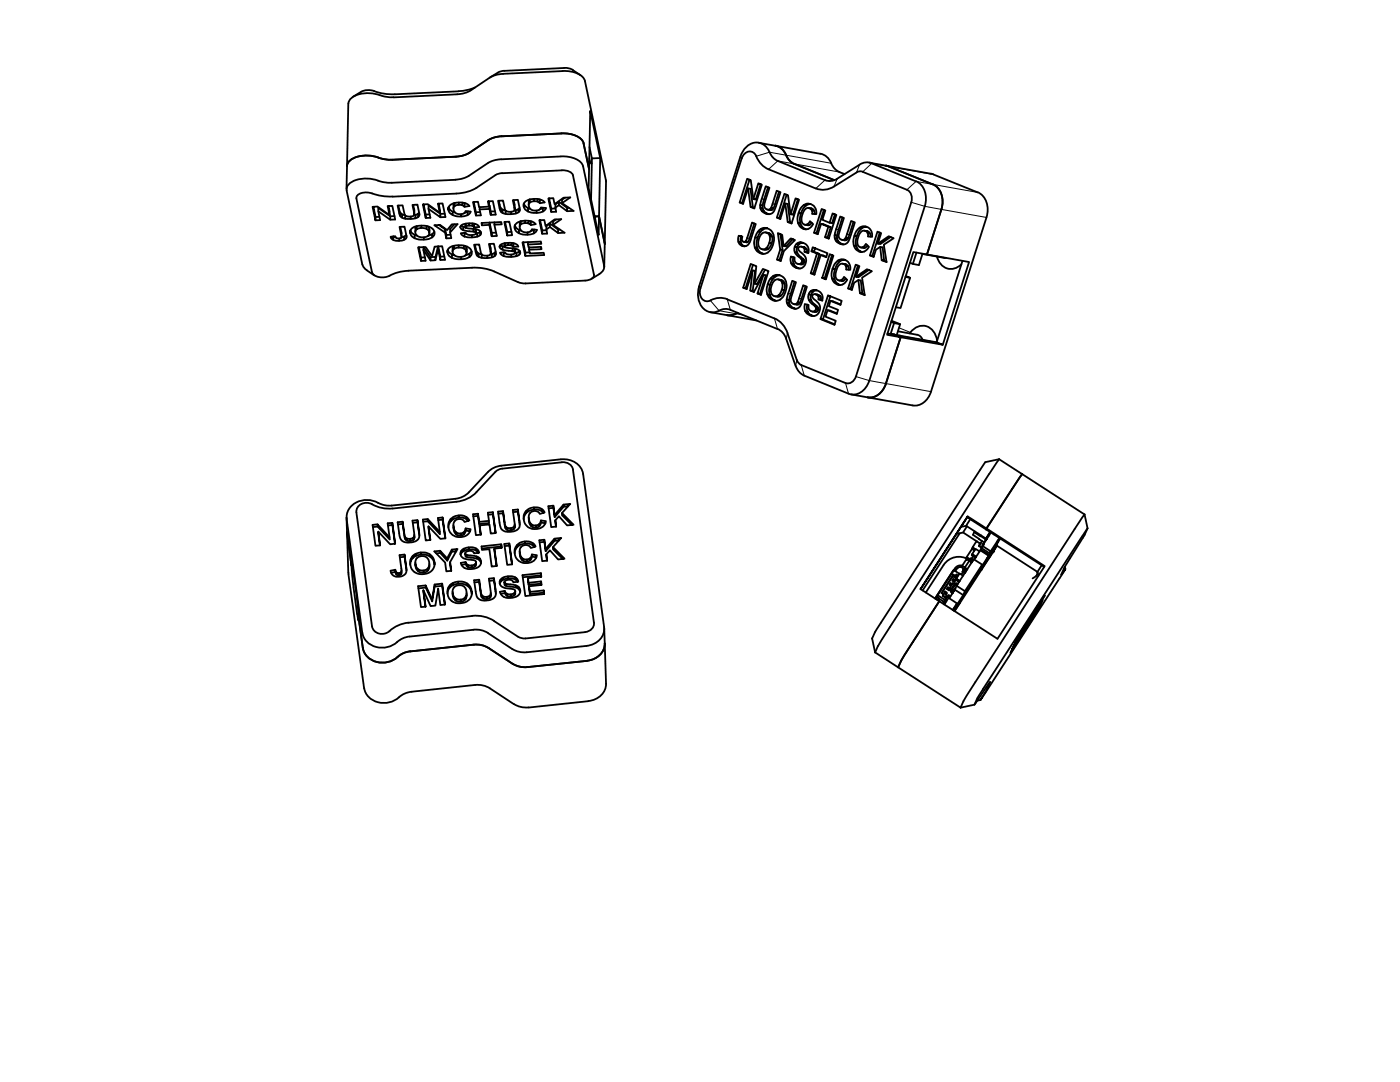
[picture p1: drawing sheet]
<svg xmlns="http://www.w3.org/2000/svg" width="279mm" height="216mm" viewBox="0 0 279 216" stroke-linecap="round" stroke-linejoin="round" font-family="sans-serif">
<!-- layer: Visible -->
<g fill="none" stroke="#000" stroke-width=".36">
<path d="M72 18.4l-1.5 .9M75.8 19a6.3 6.3 0 0 0-5.7 .6l-.5 .7-.1 .4M94.8 17.5l-1.5 .5-1.8 .2-12.7 .6a13.4 13.4 0 0 1-5-.8h-.9l-.8 .3M97.7 15.5l-4.1 2.7-1.8 .6-13.3 .6-1.4-.1-1.3-.3M97.7 15.5l1.2-.5 1.5-.3 11.9-.5a5 5 0 0 1 4.3 1.5l4.3 20.4-.3 17.2M99.4 14.5l-1.6 .9M100.7 14.1l-1.3 .4M114.3 14l1.5 1M114.3 14l-.6-.3-1.1-.1-12 .5M69.2 38l3.1 14.8M69.5 20.7l-.3 17M71.1 39.6l3.2 14.8"/>
<path d="M74.3 38.6a2.65 2.65 0 0 0-3.1 .7l-.1 .3M74.3 38.6l1.6 .5 2.5 .1M75.4 36a6 6 0 0 0-5.8 .8l-.4 .8v.4M91 31.3l-12.7 .6a10 10 0 0 1-3.9-.8 5.5 5.5 0 0 0-4.9 1.3l-.2 .7M91.1 38.6l-12.7 .6M97.5 28l-4.2 2.7-1.3 .4-1 .2M100.2 34.5l-1.3 .4-4.8 3.1-1.7 .5-1.3 .1M100.2 34.6l11.9-.6a2.08 2.08 0 0 1 2.2 1l4.2 19.8a1.15 1.15 0 0 1-1.1 1.1l-12.5 .7-1.5-.3M102.5 39.9l.2 1v1l-.4-2h1.1l.3 2.1M105.7 39.8l-.2 .3v.8M105.7 39.8v.6a1.09 1.09 0 0 0 .1 1.3 1.09 1.09 0 0 0 1.3 .3l.6-.2 .2-.4 1 .1-.1 .3-.4 .4M106.6 39.7v.5l-.9 .2"/>
<path d="M107.3 39.7v.5h-.7M107.7 39.8v.8l-.4-.4M107.9 39.9h-.2M109.6 39.6l.4 2v.7l-.6-2.7 1-.1 .3 1.2 1.8-1.2 1.3-.1-1.6 1.1M111.9 31.2l-12.9 .7-1.3 .4-4.5 3-1.8 .5-13.2 .7-1.4-.1-1.3-.4M111.9 31.2a5 5 0 0 1 4.3 1.5l.2 .5M112 26.6l-12.4 .6-1.4 .4-.7 .4M112.1 26.6a5 5 0 0 1 4.2 1.6l.2 .4M112.8 39.4l-.6 .5v.6l2.3 1.6h-1.3M116.4 33.2l4.2 19.8a1.56 1.56 0 0 1-1 1.7l-1.5 .9M116.5 28.6l1.1 5.1-.1 3.8 2 9.4v-3.7h-.8h.8l.3-11.7-1.5 .1M116.5 28.6l1.1 5.1 .2-11.6 2 9.4"/>
<path d="M117.6 31.6l.1 .5a.5 .5 0 0 1-.1 .8M117.6 29.3l.5 2.3-.1 8.2M117.8 32.4l.3 .2M118.3 31.6h-.2M148 31.6l-8.2 26M148 31.6a1.5 1.5 0 0 1 1.3-1.4 1.5 1.5 0 0 1 1.6 1 4.6 4.6 0 0 0 2.5 2.6M149.3 37.6l.5 3.7 .5 .1-.5-3.7-.5-.1-1 3.1-.7-.3M149.6 35.9l-1.5 4.6-.5-.1 1.5-4.7 .7 .3 .5 3.7M151.4 28.5l12.3 2.2a3.2 3.2 0 0 1 2.4 2.3 2.94 2.94 0 0 0 1.4 1.3M151.8 36.7l-1 3.1-.5-.1 1-3.1 .7 .3-1.5 4.7-.7-.3M153.3 37.4l-1.1 3.6-.5-.1 1.1-3.7 .8 .3-1.1 3.5 .3 .6 .4 .2h.4M153.4 33.8l9.4 3.8a4 4 0 0 0 3.7-.4"/>
<path d="M153.6 30.4a2.82 2.82 0 0 0-2.6-2 2.82 2.82 0 0 0-2.7 1.7l-.5 1.1-8.3 26M153.6 30.4a3.1 3.1 0 0 0 1.6 1.7l9.4 3.8a2.61 2.61 0 0 0 2.5-.2l4.4-2.8M154.7 29.1a2.94 2.94 0 0 1 2.2 1.8M155.5 38.2l-1.1 3.4-.5-.1 1.1-3.4 .8 .3-1 2.9a1.42 1.42 0 0 1-1.8 1.4l-.2-.1M156.9 31a3.1 3.1 0 0 0 1.6 1.7M157 38.9l-1.5 4.6-.5-.1 1.5-4.7 .8 .3 .5 3.8M158.5 32.7l8 3.2M159.2 39.8l-.9 3h-.5l1-3.2 .7 .3-1.5 4.7-.8-.3M167.5 34.3l1.1 .4M170.9 34.4l-4.4 2.8M171 34.4a1.24 1.24 0 0 1 1.2-.1l8.8 3.6a2 2 0 0 1 .9 2.5l-11.1 34.7a1.69 1.69 0 0 1-2.1 1.3l-8.8-3.6-.5-.3-.4-.6M171.5 32.8a2.56 2.56 0 0 1 2.5-.2l8.8 3.6a4 4 0 0 1 1.8 5l-11.1 34.7"/>
<path d="M173.5 32.4l12.3 2.3M176.8 33l.5 .2M177.3 33.2l8.8 3.6a4 4 0 0 1 1.8 5M185.8 34.6l.5 .2M186.3 34.8l8.8 3.6M195.1 38.4a4 4 0 0 1 1.8 5M72.3 52.8l.3 .6 .6 .5M73.2 53.9l1.5 1M74.5 41.3l.5 2-.1 .7-.5-2.7 .9-.1 2.4 1.7M75.5 42.2l2.4 1.6v-.6l-2.4-1.7 .4 2.4-1 .1M75.7 43.3h-.7M77.5 41.1l.2 1.8-.3-1.8h.9l.6 2.7h-1"/>
<path d="M78.5 47.2v.7l-.4-.3-.1-.4 .9-.1 .1 .3 .3 .2 .7-.1 .1-.3-.4-1.9 1-.1 .4 2.3M78.5 47.2l.5 .1M78.7 43.1l-.8 .1M79.5 41l.4 1.5v.7l-.5-2.2h.9l.4 1.7 .3 .4 1.1 .1 .4-.1 .2-.3M79.7 47.6v.4l-1.2-.1M79.9 45.3l.2 1.9M79.9 42.5l.4 .3-.1 .6-.3-.2M80.1 47.3l.6-.1-.1 .7-.9 .1M80.3 42.8l.6 .2M80.9 43v.6l-.7-.2M81.1 46.8l-.4 .4M81.1 47v.5l-.5 .4"/>
<path d="M81.5 54l14.1-.6 2.5 .5 5.3 2.4M81.5 54a11.5 11.5 0 0 0-4.5 1.3 2.37 2.37 0 0 1-2.7-.9M81.9 46.5l.3 .7 .5 .3M81.9 46v.5v-.4l.2-.5 1-.5 .9-.1 1.3 .1 .9 .5 .4 .5 .1 .7-.4 .6M81.9 46l.2 .4 .7 .5M82 43.2v.5l-1.1-.1M82.5 40.9l.2 1.1v.8l-.4-1.9 1-.1 .4 2.1M82.7 42.9h.2v.7l-.9 .1M82.9 42.9l.6-.3v.7l-.6 .3M83.1 45.1l-.2 .4v.7M83.1 45.8a1.02 1.02 0 0 0 0 1.2 1.02 1.02 0 0 0 1.2 .3l1-.2a.64 .64 0 0 0 .4-.7M83.2 47l-.4-.1-.1 .6"/>
<path d="M83.6 49.4l.4 2v.7l-.6-2.7 1.5-.1 1.3 1.8 .5-1.9 1.5-.1 .6 2.7-.9 .1M83.7 42.4l-.2 .2M83.7 42.7l-.2 .6M84.1 45v.5l-1 .3 .1-.7M84.5 49.3v.6l.4 2.1-.9 .1M84.5 40.8l.5 2v.7l-.6-2.7 1-.1 2.4 1.8M84.6 49.3l1.3 2v.7l-1.4-2.1M84.6 47.3v.5h-1l-.9-.3M84.8 51.4h-.8M85.2 45.1l-.1 .6-1-.2M85.4 45.2l.2 .3 .1 .9-.2-.4-.4-.3M85.4 47l.9-.3v.7l-.7 .3-1 .1"/>
<path d="M85.5 41.7l2.4 1.6v-.6l-2.4-1.7v.7l.4 1.8h-.9M85.7 45.7v.9M85.7 42.8h-.7M85.9 51.3h1v.6l-1 .1M86.7 46.2l-.4 .5M87.4 49.2l-.5 2.1M87.4 49.8l.5 2.1v-.7l-.5-2v.6l-.5 2.1M87.5 40.6l.3 1.9-.4-1.9h.9l.6 2.7h-1M87.6 44.9l1.2 .9v.6l-2.1-1.5h1.1l1.4 1 1-1.1 1.1-.1-1.5 1.7M88.7 51.2h-.8M88.8 42.7h-.9M88.8 45.8l.3 1.1v.7l-.3-1.2"/>
<path d="M89.3 49.9v.6l.1-.8 1-.6 1.7-.2 .8 .2 .8 .4 .3 .4 .1 .8-.4 .6M89.3 50.5l.3 .5 .6 .5M89.4 49.9l.2 .5 .6 .4M89.5 41.3l.3 .5 .6 .4-.1 .7-.5-.4-.3-.6M89.9 46.8l-.8 .1M90.4 42.2l.4 .2M90.6 49l-.3 .4v.8M90.6 49.7l-.3 .3v.4l.2 .4 .4 .3 1 .2 .9-.3a.66 .66 0 0 0 .3-.8M90.7 40.5l-.2 .3v.8M90.7 44.7l-.9 1 .3 1.8-1 .1M90.7 50.9l-.5-.1v.7M90.7 40.5v.6a1.1 1.1 0 0 0 .1 1.3 1.1 1.1 0 0 0 1.3 .3l.6-.2 .2-.4 1 .1-.1 .4-.5 .3"/>
<path d="M91.5 48.9v.5l-.9 .3v-.7M91.6 40.4v.5l-.9 .2M91.9 45.2v.2l.2-.4 .5-.3 1.5-.1 1.1 .2 .4 .5-1 .1M92 51.2v.5h-.9l-.9-.2M92.1 42.7v.5h-.9l-.9-.3M92.1 45l.4 .3v.6l-.5-.2-.1-.3M92.3 40.4v.6l-.7-.1M92.5 45.3l.4 .1M92.6 49v.6l-1.1-.2M92.6 46.5h.1M92.6 40.5l.1 .8-.4-.3M92.7 41.3l1-.2-.9-.6-1.6-.1-1.3 .5-.4 .5v.5v-.5"/>
<path d="M92.7 42.5l.6-.3v.7l-1.2 .3M92.8 49.1l.3 .5v.6l-.2-.4-.3-.2M92.9 44.6l-.1 .7M92.9 50.9l.8-.3v.7l-.8 .3-.9 .1M92.9 40.6h-.2M93 44.6l-.1 .8 2.6 .5 .5 .5-.1 .5M93 46.6l-.3-.1v.7M93.1 49.6v.9M93.5 42.2h-.2M93.6 44.6v.4l-.6 .1M94.1 50.1l-.4 .5M94.2 46.9v.5l-1.5-.2"/>
<path d="M94.3 44.6v.5l-.7-.1M94.5 45.7v.5l-2-.3M94.6 40.3l.4 2.1v.6l-.6-2.7h1l.2 1 2-.1M94.6 44.6v.8l-.3-.3M94.8 48.8l.4 1.5v.6l-.6-2.1h1l.3 1.6 .3 .5 1.1 .1 .5-.2 .1-.1M94.8 44.7h-.2M94.9 45.7v.6l-.4-.1M95 46.6l.3-.1-.1 .7-1 .2M95 45.7v.8l-.1-.2M95 46.5l-.3 .3-.5 .1-.9-.1-.4-.4-1 .1 .3 .4 .5 .3M95.2 50.3l.3 .3v.6l-.3-.3M95.3 46.5l.6-.3v.7l-.7 .3"/>
<path d="M95.5 50.6l.6 .2M95.7 41.3l.3 1.7h-1M95.8 42.3l-.8 .1M95.9 46.2h.1M96.2 50.8l-.1 .6-.6-.2M96.2 44.5v.5l-.1-.5 3.9-.2 .1 .5h-1.4M97.3 51l-.1 .5-1.1-.1M97.5 40.2l.1 1-.2-1 1-.1 .5 2.7-1 .1M97.6 41h.1v.7l-2 .1M97.7 44.4v.5l-1.5 .1M97.7 44.4l.4 2.1v.6l-.4-2.2M97.7 41l.2 1.9-.2-1.2"/>
<path d="M97.7 48.7l.3 1-.1 1-.3-2 1-.1 .4 2.2M97.9 50.7h.3v.7l-1 .1M98.2 50.7l.5-.3v.7l-.5 .3M98.7 44.4l.4 2.7h-1M98.8 42.2h-.9M98.9 50.2l-.2 .2M99 50.5l-.3 .6M99 46.4l-.9 .1M99.5 40.1l.4 1.4v.7l-.5-2.1 1-.1 .5 2.1 .5 .1h.7l.4-.1 .2-.2M99.7 49.1v.2l.1-.4 .6-.3 1.5-.1 .9 .1 .4 .2 .2 .4-1 .1M99.9 48.9l.4 .2v.7l-.4-.2-.2-.3M99.9 41.5l.4 .3v.7l-.4-.3"/>
<path d="M100.3 41.8l.6 .2M100.3 49.1l.4 .2M100.4 50.4h.1M100.7 48.5v.7M100.8 48.5l-.1 .8 2.6 .5 .5 .3v.5l-.1 .2M100.8 44.3l.4 2v.7l-.6-2.7 1-.1 .6 2.7-1 .1M100.9 50.5l-.4-.1v.7M100.9 42v.7l-.6-.2M101.5 48.5v.4l-.7 .1M102 42.2v.5h-1.1M102 50.8v.5l-1.5-.2M102.1 46.3h-.9"/>
<path d="M102.1 48.5v.5l-.6-.1M102.3 49.6v.5l-2-.3M102.4 48.5v.8l-.3-.3M102.7 48.6h-.2M102.7 42l.3-.1v.7l-1 .1M102.7 49.6v.6l-.4-.1M102.8 45l.2 .4 .6 .5v.6l-.6-.4-.3-.5M102.8 50.5l.3-.1v.7l-1.1 .2M102.8 49.6v.8l-.1-.2M102.8 50.4l-.2 .3-.6 .1-.8-.1-.5-.4-.9 .1 .3 .4 .4 .3M103 41.9l.5-.2v.7l-.5 .2M103.1 50.4l.6-.3v.7l-.6 .3"/>
<path d="M103.6 45.9l.4 .1M103.7 41.5l-.2 .2M103.7 41.8v.3l-.2 .3M103.7 45.2v-.8l.2-.3v.7a1.07 1.07 0 0 0 .1 1.3 1.07 1.07 0 0 0 1.3 .3l.5-.2 .4-.5 .9 .2-.1 .3-.4 .4M103.7 50.1h.1M104.4 48.4l.5 2-.1 .7-.5-2.7 3.6-.2 .1 .5-2.6 .1M104.6 40.6l.3 .6 .5 .3v.7l-.6-.4-.3-.6M104.8 44v.5l-.9 .3M105.3 46.4v.4h-.9l-.8-.3M105.4 48.3l.1 1.1 2.5-.1 .1 .4-2.5 .1M105.4 41.5l.4 .2M105.5 44.1v.5l-.7-.1"/>
<path d="M105.6 49.4l.1 1.2 2.8-.2 .1 .5-3.8 .2M105.7 50.4h-.8M105.9 44.1v.8l-.4-.3M105.9 44.9l1-.2-.8-.5-1.3-.2-1 .2-.7 .3-.4 .5v.6v-.6M106 46.1l.6-.2v.7l-1.3 .2M106.1 44.2h-.2M106.7 45.8l-.1 .1M107.1 42v.5l-1-.1-.7-.2M107.7 40.6l1-.2-.9-.6-1.2-.1-.8 .1-.9 .3-.4 .5v.6v-.5M107.8 41.7l.6-.2v.7l-1.3 .3M107.8 43.9l.4 2.1v.7l-.6-2.8h1l.3 1.2 1.8-1.3 1.3-.1-1.6 1.2M108.5 41.5h-.1"/>
<path d="M109 45.8l.7-.5 .1-.7-.7 .5 .1 1.5-1 .1M109.1 45.9l-.9 .1M109.8 44.6l1.6 1.2v.7l-1.7-1.2M110.8 41.4l.7-.5 .1-.6-.8 .5 .2 1.4-1 .1M110.9 41.6h-.9M111 43.8l-.6 .4v.7l2.3 1.5-1.3 .1M111.6 40.3l1.6 1.2v.6l-1.7-1.2M111.7 45.8h-.3M113.5 41.5h-.3M119.5 43.2l1.1 5.2M120.7 48.4v.3M139.5 57.2a3.9 3.9 0 0 0 2 5 2.62 2.62 0 0 0 2-.2"/>
<path d="M139.8 57.5a1.77 1.77 0 0 0 1.6 2.6l.4-.1M141.8 59.9a3.9 3.9 0 0 1 3.4-.2l9.4 3.8M147.4 48.3l.4 .6 .7 .2-.5-.3-.2-.4M147.9 47.1l-.1 .8v.5l-.4-.1v-1.3l.8 .2-.1 .8 .4 .3 .3-.1M148.1 40.5l.2 .1M148.5 48.3h.7M148.5 49.1h.1M148.8 57.5l.2 .1M150.2 54l-.5 4 .5 .1 .5-4.1h-.5l-1.2 3.7-.7-.3M150.2 58.1l.3 .1M150.3 41.4l.3 .1M150.3 52.9l-1.5 4.6-.5-.1 1.5-4.7 1.1 .4-.3 3.5"/>
<path d="M150.5 44.6l-1 3.3-.3 .4-.4-.1 .3-.5 1-3.3 .7 .3-1.1 3.6a1.19 1.19 0 0 1-1.6 .7M150.6 49.3l.5 .1 .4 .7 .7 .5-.5-.1-.6-.3zM150.7 47.4l-.2 1 .1 .9M151.2 47.5l-.2 .9 .1 1M151.3 46.2l-.6 1.2 .5 .1 .5-1.2M151.7 58.7l.2 .1M151.7 40.9v.6l.5 .1v-.6M151.7 41.5l.3 .6 .5 .1-.3-.6M151.8 45.7l-.5 .5 .4 .1 .6-.5M152 42.1l.6 .4 .7 .2-.8-.5M152.2 50.6l.2 .1M152.4 54.8l-1.2 3.8 .5 .1 1.1-3.8-.4-.1-1.9 3.5-.8-.3"/>
<path d="M152.4 45.5l-.6 .2 .5 .1 .6-.2M152.7 53.8l-1.6 2.9-.5-.1 1.7-2.9 1.1 .4-1.5 4.7-.7-.2M152.8 46.4l.7 .1-.5-.1a1.4 1.4 0 0 0-1.6 1.5l-.1 .5a1.04 1.04 0 0 0 .4 1.1 1.04 1.04 0 0 0 1.1 .1M153 46.4l.4 .3 .2 .4 .5 .1-.2-.4-.4-.3M153.1 45.6l-.7-.1 .9 .1 .7 .5a2.13 2.13 0 0 1 .5 1.6l-.2 1.1-.5 1.1a1.76 1.76 0 0 1-1.2 .8l-.9-.2M153.1 58.7l.5 .1 .5 .8 .6 .4-.5-.1-.6-.4zM153.2 56.7l-.2 1 .1 1M153.2 41.8l.9 .1M153.3 42.7h.1M153.3 49.7l-.3 .1h-.8M153.5 48.5l-.7 1.1 .5 .1 .7-1.1M153.6 47.1l-.1 1.4 .5 .1 .1-1.4"/>
<path d="M153.7 56.8l-.2 1 .1 1M153.8 55.6l-.6 1.1 .5 .1 .5-1.1M153.9 41.5l-.3 .3 .5 .1 .3-.3M154.3 55.1l-.5 .5 .4 .1 .6-.5M154.7 60h.2M154.9 54.8l-.6 .3 .5 .1 .6-.3M155.3 55.8l.7 .1-.5-.1a1.16 1.16 0 0 0-1.5 1.1l-.2 .9a1.06 1.06 0 0 0 1.3 1.3l.2-.2M155.5 55.8l.4 .3 .2 .4 .5 .1-.2-.4-.4-.3M155.5 43.5l.3 .1M155.6 51.9l.3 .1M155.6 54.9l-.7-.1 .7 .1 .6 .3 .7 1 .1 .9-.2 1.1-.5 1-.6 .6-.6 .2-.9-.1M155.7 49.8l-.6 2 .5 .1 .6-2"/>
<path d="M155.7 46.7l.5 3.2-.5-.1-.5-3.3 .9 .4 .3 2.2M155.8 59l-.4 .2-.7-.1M156 57.8l-.3 .7-.4 .4 .5 .1 .7-1.1M156.1 56.5l.1 .8-.2 .5 .5 .1 .1-1.3M156.7 40.6l.5 3.7 .5 .1-.5-3.7-.5-.1-1 3.1-.7-.3M157 59.8v.6l.5 .1v-.6M157.7 44.4l.3 .1M157.9 52.6h.5l.3 .6 .6 .3-.5-.1-.5-.3zM157.9 52.6l-.1-.7v-.7l.8 .2v.6a.88 .88 0 0 0 1.1 .6M158.2 47.7l-1.3 1.5-.5-.1 1.4-1.5 .9 .3-2.3 2.2-.6 2-.7-.3M158.3 51.3l-.1 .7 .2 .6M158.6 56.2l-1.1 3.7-.5-.1 1.1-3.8 .8 .3-1.1 3.5 .3 .7 .4 .2h.4"/>
<path d="M158.6 49.3v1.1h.5v-1M158.6 50.4l.5 .6 .8 .6 .4 .1-.7-.6-.5-.7M159 48.7l-.4 .6 .5 .1 .3-.7M159.3 44.5l.4 .8 .6 .3 .5 .1-.6-.4-.5-.7M159.3 53.5l.2 .1M159.3 52.7h.9M159.4 42.5l-.2 1 .1 1 .4 .1-.1-1 .3-1M159.6 48.4l-.6 .3h.4l.7-.2M159.9 51.6l.1 .3 .5 .1-.2-.3M159.9 49.2l.7 .2-.9-.2-.4 .4 .2 .5 1 .9 .3 .4 .1 .8-.4 .9a1.28 1.28 0 0 1-1.7 .3M160 51.9v.4h.5v-.3M160 52.3l-.3 .3 .5 .1 .3-.4"/>
<path d="M160.1 49.3l.4 .3 .5 .1-.4-.3M160.2 48.5l-.6-.1 .7 .1 .6 .3 .5 .9-.1 .8-.8-.3M160.4 40.9l-.6 .7-.4 .9 .5 .1 .3-.9 .7-.7M160.5 49.6v.6l.5 .1v-.6M160.8 57.1l-1.1 3.3-.5-.1 1.1-3.4 .7 .3-.9 3a1.49 1.49 0 0 1-1.5 1.4l-.5-.1M160.8 45.7l.1 .1M161 50.3l.3 .1M161.1 44.8l.5 .1h-.9M161.1 44.8l.5-.7 .7 .6a1.53 1.53 0 0 1-2 .9M161.4 41.5l.7 .1-.7-.1a1.73 1.73 0 0 0-1.4 1.8v.1a1.18 1.18 0 0 0 .5 1.4h.6M161.4 58.8l-.1 .5 .1 .5 .5 .1-.1-.4 .1-.7M161.4 59.8l.4 .6 .8 .7 .5 .1-.8-.7-.4-.6"/>
<path d="M161.6 41.6l.4 .4 .5 .1-.4-.5M161.7 40.7l-.8 .3-.5-.1 .9-.3 1.1 .4 .4 .7 .1 1h-.8l-.1-.7M161.8 58.1l-.4 .7h.5l.3-.6M161.9 50.1l1.6 .6-1.1-.5M162 44.5l-.4 .4M162.3 54.6l.3 .1M162.4 57.8l-.6 .3 .4 .1 .7-.3M162.5 42.1l.1 .6M162.7 49.5l-.3 .7-.5-.1 .3-.8 2.9 1.2-.2 .8-1.1-.4M162.7 58.7l.7 .2-.9-.2-.4 .3 .2 .6 1.3 1.3 .1 .7-.4 1a1.29 1.29 0 0 1-1.7 .3M162.9 58.8l.4 .3 .5 .1-.4-.3M162.9 46.5l.3 .1"/>
<path d="M163 57.9l-.6-.1 .6 .1 .6 .3 .5 .9v.9l-.8-.3M163 50.6l-1.2 3.9 .5 .1 1.2-3.9M163.3 59.1v.6l.5 .1v-.6M163.8 59.8l.3 .1M163.9 44.7l1.9 .6-1.9-.6-.7 2-.7-.3M164.4 41.9l-1.5 4.6-.4-.1 1.5-4.7 .7 .3-.6 1.9 1.5 .6M164.6 55.5l.3 .1M164.9 51.2l-1.1-.3-1.3 3.9-.7-.3M165.1 47.4l.3 .1M165.3 45.3l-.6 2 .4 .1 .7-2.1M165.7 59.1l-1.5 4.7-.5-.1 1.5-4.8 2.8 1.1-.3 .8-2-.8M166.1 55.6l.4 .8 .5 .3 .5 .1-.6-.4-.4-.7"/>
<path d="M166.1 50.9l-1.5 4.6h-.5l1.5-4.8 .7 .3-1.5 4.8-.7-.3M166.1 53.7l-.2 .9 .2 1 .4 .1-.1-1.1 .2-.9M166.6 47v.6l.5 .1-.1-.6M166.6 47.6l.3 .6h.5l-.3-.5M166.6 42.8l-.5 1.7h-.5l.6-1.9 .7 .3-1.5 4.7-.7-.3M166.9 48.2l.5 .4 .7 .1-.7-.5M167.2 52l-.6 .7-.5 1h.5l.5-1 .6-.6M167.5 56.8l.2 .1M167.9 55.9l.5 .1h-.9M167.9 55.9l.5-.7 .7 .6a1.54 1.54 0 0 1-2.1 .9M168.1 47.9h.8M168.1 43.4l-1.1 3.7-.4-.1 1.1-3.8 .7 .3-1 3.4 .2 .8 .4 .2 .4-.1"/>
<path d="M168.1 48.7l.2 .1M168.2 52.6l.6 .1h-.4a1.14 1.14 0 0 0-1.4 1l-.2 .8a1.27 1.27 0 0 0 .3 1.3l.4 .2 .4-.1M168.4 52.7l.4 .4 .5 .1-.5-.5M168.5 51.8l-.8 .3-.5-.1 .9-.3 1 .4 .5 .8 .1 .9h-.8l-.1-.7M168.7 47.5l-.3 .3 .5 .1 .3-.3M168.8 55.6l-.4 .4M169.3 53.2l.1 .6M169.7 57.6l.3 .2M170.3 44.3l-1.1 3.3-.5-.1 1.2-3.4 .7 .3-.9 2.9a1.43 1.43 0 0 1-1.9 1.4l-.1-.1M170.4 49l.6 .9 .9 .3-.6-.4-.4-.7M170.5 47.1l-.2 1v.7l.1 .2 .5 .1-.1-1 .2-.9M171.2 53l-1.5 4.6h-.5l1.6-4.8 .7 .3-.7 2.1"/>
<path d="M171.3 55.9l.3 2.6 .5 .1-.3-2.6-.5-.1-.8 .5-.5 1.4-.8-.2M171.6 45.4l-.7 .7-.4 1 .5 .1 .4-1 .6-.7M171.9 50.2l.1 .1M172.1 58.6l.5 .2M172.3 49.3l.4 .1h-.9M172.3 49.3l.5-.6 .6 .6a1.51 1.51 0 0 1-2 .9M172.5 46l.7 .2-.5-.1a1.09 1.09 0 0 0-1.4 1l-.2 .8a1.05 1.05 0 0 0 .8 1.5l.4-.1M172.7 46.1l.4 .4 .5 .1-.4-.4M172.9 45.2l-.9 .3-.4-.1 .9-.3 .9 .4 .5 .7 .2 1.1-.9-.1-.1-.7M173.1 49l-.4 .4M173.4 53.9l-2.1 1.4-.5-.1 2.2-1.5 1 .4-2 1.3 .6 3.5-1-.4M173.6 46.6l.1 .6"/>
<path d="M174.1 51.1l.3 .1M175.6 46.4l-1.5 4.7-.5-.1 1.5-4.8 .8 .3-.7 2.1M175.7 49.3l.3 2.6 .4 .1-.3-2.6-.4-.1-.9 .5-.5 1.5-.7-.3M176.4 52l.5 .2M177.7 47.3l-2 1.4-.5-.1 2.2-1.5 1 .4-2 1.3 .5 3.5-.9-.4M180.8 55.1l.8 .3-.9-.1M181.6 52.4l.6 .3M181.6 55.4l-1.9 6.1-.9-.2M182.9 50.4l-.7 2.3 1.2 .2 .7-2.3M184.1 50.7l4.7 .8M187 51.2a2.8 2.8 0 0 0 1.9 2.3 2.8 2.8 0 0 0 3-.8M187.9 41.8l-2.9 9 8.4 1.5-5.2 16.5"/>
<path d="M187.9 41.8l-2.9 9-2.7-.5-5.3 16.5 2.7 .5-1.2-.5M192.1 52l-5.2 16.3-7.2-1.3M196.9 43.4l-11.1 34.7a3.5 3.5 0 0 1-3.6 2.8l-12.4-2.2M141.8 62.3l9.2 1.6M145.8 61.8l9.4 3.9M145.8 61.8a2.58 2.58 0 0 0-2.3 .2M147.2 62.4l-1.1 .4-1 .1M154.6 63.5l.9 .6 .8 .8 .9 1.6M155.2 65.6a3.1 3.1 0 0 1 1.7 2l1.9 5.4M157 60.4l.3 .6 .5 .1-.3-.6M157.2 66.5l1.8 5.4M157.3 61l.6 .4 .7 .2-.8-.5"/>
<path d="M158.5 60.7h.8M158.6 61.6h.1M158.8 73a3.2 3.2 0 0 0 1.7 2l8.8 3.5a3.3 3.3 0 0 0 4.2-2.6M159.2 60.3l-.3 .4h.4l.4-.3M160.7 62.1h.5l.3 .5 .6 .4-.8-.2zM160.7 62.1l-.2-.6 .1-.8 .8 .2v.6a.88 .88 0 0 0 1.1 .6M161.1 60.8l-.1 .8 .2 .5M162.1 63l.2 .1M162.1 62.2h.9M162.6 61.1l.2 .3 .5 .1-.2-.3M162.8 61.7l-.3 .4 .5 .1 .3-.4M162.8 61.4v.3l.5 .1v-.3"/>
<path d="M164.2 63.8l2.4 .9M167 62.5l-1.8-.6-.5 1.3 2.1 .8-.3 .8-2.8-1.1M167.8 60.7l-2.1-.7-.3 1.1 1.9 .7-.3 .8-1.8-.7M177.1 66.5l1.4 .3M177.8 66.6l.2 .1M177.9 64.2l1.7 .5-.6 2.2M177.9 64l1.7 .7M178 66.7l.4 .1M178.4 66.8l1 .1M178.4 66.7l.1 .1M178.4 64.5l-.7 2.2M178.6 66.8l1.1 .5 8.5 1.5-1.2-.5"/>
<path d="M179.2 66.1l3.8 .7M179.4 66.9l.3 .1M179.7 67.3l-2.9 9.2a3.5 3.5 0 0 1-3.6 2.8M181.6 66.5h.1M181.7 66.3l-.1 .2M181.7 66.3a2.81 2.81 0 0 1 2.9-1.3 2.81 2.81 0 0 1 2.3 2.3l.1 .7M183 66.8a1.49 1.49 0 0 1 1.1 1M186.9 68.3h.1M100 92.9l-1 .2-1.3 .8-4.1 4.4-.8 .6-.9 .4-1 .2-12.7 1.4-1.9-.2a5.2 5.2 0 0 0-5.7-.1 3.1 3.1 0 0 0-1.4 2.9M111.9 91.7l-11.9 1.2M111.9 91.7a3.9 3.9 0 0 1 4.5 2.9M116.4 94.6l4.2 30.5a3.6 3.6 0 0 1-3.5 3.8l-12 1.2h-1l-1.5-.4-5.2-3.4"/>
<path d="M197.4 94.6l-19.8 30.5M199.4 91.6l-2 3M202 97.5l-5.1 8 11.6 7.5-9.4 14.5-11.6-7.5M202 97.5l-5.2 8.1M204 94.6l-2 2.9M69.2 103.3l.1 2.9M69.2 103.5l3.1 22.8M69.3 106.2l.2 8.1M69.3 106.2l.8 6.6 .2-.1M69.5 114.3l3.2 23.1M71.1 102.2l3.2 22.8M75.3 104.6l-.9 .1 .5 4.2 1-.1"/>
<path d="M75.4 105.1l-1 .1M75.5 106.1l.3 2.7zM75.5 106.1l2.4 2.5 1-.1-.6-4.2 .5 4.2M78.3 104.3l-.9 .1 .4 3.2-2.4-2.5-.1-.5 2.4 2.6M78.3 104.8l-.9 .1M78.4 101.5a7.4 7.4 0 0 1-4.5-1.1 1.98 1.98 0 0 0-2.8 1.8M78.9 113.7l-.9 .2a1.68 1.68 0 0 0 1.3 1.2 1.68 1.68 0 0 0 1.6-.6l.2-.9-.4-2.9 .4 3.2M78.9 114.1l-.8 .2M79.1 114.2l-.2-.5 .2 .9M79.6 114.4l-.5-.2v.4l.5 .2M80.1 114.2l-.5 .2v.4l.5-.2M80.3 104.1l-.9 .1 .3 2.6 .4 .9 .5 .4 .7 .2 1.2-.1 .8-.4a1.38 1.38 0 0 0 .4-1.6l-.4-2.4 .4 3"/>
<path d="M80.4 104.5l-1 .1M80.7 110.7l-1 .1 .4 2.9v.9v-.9M80.8 111.1l-1 .1M80.8 107.1l-.5-3 .5 3.4M81.2 107.4l-.4-.3v.4l.4 .4M81.9 107.5l-.7-.1v.5l.7 .1M82 111.6l-.1 1.1 .2 .8a2.02 2.02 0 0 0 1.3 1l.9 .1 1.3-.3a2.16 2.16 0 0 0 1.1-1.2v-1v.6M82 112l-.1 .6M82.3 111l-.3 .6v.4l.4-.6M82.5 107.3l-.6 .2v.5l.6-.3M82.7 106.9l-.2 .4v.4l.2-.3M82.9 112.2v.8"/>
<path d="M82.9 110.5l-.6 .5 .1 .4 .6-.4M83.3 103.8l-1 .1 .4 3.5v-.7M83.3 104.2l-.9 .1M83.4 113.6l-.3-.5-.2-.6 .1 .9 .5 .6M84 110.2l-1.1 .3 .1 .5 1-.3M84.5 113.8h-.6l-.5-.2 .1 .4 .5 .3h.5M84.5 117.8l.4 3.3zM84.5 117.8l1.4 3.1 1-.1 .5-3.3 .5 3.2 .9-.1-.6-4.1 .6 4.1M84.9 116.8l-1.5 .2 .6 4.1h.9M85 117.2l-1.5 .2M85.4 103.6l-1 .1 .6 4.1 .9-.1-.4-2.7 .3 2.7M85.4 104l-1 .1"/>
<path d="M85.4 113.4l-.5 .3-.4 .1v.5l.5-.2 .4-.3M85.5 105l2.4 2.5 1-.1-.6-4.1 .6 4.1M85.7 112.5v.8l-.3 .5 .3-1.3a1.4 1.4 0 0 0-1.5-1.5 1.4 1.4 0 0 0-1.3 1.5M85.8 110.6l-.8-.3-1-.1v.5h1l.8 .4M86.2 119.6l-1.3-2.8 .1 .4 1.3 2.8M86.7 112.1l-.3-.8-.6-.7v.5l.6 .6 .3 .9M86.7 116.6l-.4 3.4 .4-2.9M87.8 109.9l-1.1 .1 2.1 2.2 .3 1.8 1-.1-.3-1.8 .2 1.8M87.9 110.3l-.8 .1M88.2 116.5l-1.5 .1v.5l1.5-.2M88.3 103.3l-.9 .1 .4 3.2-2.4-2.6v-.4l2.4 2.5M88.3 103.7l-.9 .1"/>
<path d="M89.2 111.4l-1.4-1.5 .1 .4 1.4 1.6M89.4 117.4l-.1 .9 .3 1.1 .6 .6 .8 .3 1 .1 1.3-.4 .7-.9 .1-1.1v.5M89.4 117.8l-.1 .6M89.8 116.8l-.4 .5v.5l.4-.6M89.9 103.6l-.4 1 .1 1 .2 .6a2.44 2.44 0 0 0 3.9 .1l.2-.7-1-.2v.5l.9 .1M89.9 104l-.3 .6-.1 .6M90.2 109.7l-1 1.7 .1 .5 .9-1.8M90.3 118.1l.1 .7M90.3 118.3a1.42 1.42 0 0 1 1.7-1.5 1.42 1.42 0 0 1 1 2l-.1 .4v.4l.2-.6v-.7M90.4 116.3l-.6 .5v.4l.6-.4M90.5 104.8v.7M90.9 119.4l-.4-.4-.2-.7 .2 1 .4 .5"/>
<path d="M91 106.2l-.3-.4-.2-.7 .1 1 .4 .5M91.1 110l-.9 .1v-.4l1.1-.2-1.5 2.6M91.1 100.1l1.3-.2 1.7-.9 4.8-4.9 .9-.5 12.3-1.4a1.91 1.91 0 0 1 2.2 1.5l4.2 30.5a1.8 1.8 0 0 1-1.7 1.9l-11.9 1.3M91.1 100.1l-12.7 1.4M91.4 116.1l-1 .2v.5l1-.3M91.5 102.8l-1 .3-.6 .5v.4l.8-.5 .8-.2M91.9 119.6h-.5l-.5-.2v.4l.4 .2 .6 .1M91.9 106.4l.7-.2v.4l-.3 .2-.4 .1zM91.9 106.4h-.5l-.4-.2v.4l.9 .3M92 110l-.1 .4a1.52 1.52 0 0 0 1.8 1.3l1.2 .3 .1 .7-.2 .3v-.4l.2-.5M92 110.4l-.1 .3M92.6 109.5l-.6 .5v.4l.6-.5"/>
<path d="M92.9 119.2l-.4 .3-.6 .1v.5l.6-.2 .4-.3M92.9 105.4l-.3 .8M92.9 112.1l-1 .2 .1 .2a2.29 2.29 0 0 0 3.2 .8l.7-.6 .1-.7v.2M92.9 112.6l-.8 .1M92.9 105.9l-.3 .7M93 110.7l-.2-.3 .1 .5 .1 .2M93.1 103.1l-.8-.3h-.8v.5h.7l.9 .3M93.3 116.4l-.9-.3h-1v.4h1.1l.8 .4M93.3 112.7l-.4-.6v.5l.5 .5M93.5 103.9l-.4-.3v-.5l.6 .7-1 .4-.4-.5-.6-.1a1.16 1.16 0 0 0-1.2 1.5M93.5 109.2l-.9 .3v.4l1-.2M94.1 112.8l-.8-.1 .1 .4 .7 .2"/>
<path d="M94.1 118l-.2-.9-.6-.7v.5l.5 .5 .3 1M94.8 112.6l-.7 .2v.5l.7-.3M95 109.4l-.6-.2h-.9l.1 .5 .7-.1 .7 .3M95.1 111l-2.1-.3v.4l2.1 .4M95.4 102.5l-1 .1 .6 4.2 1-.1-.3-1.9 .2 1.9M95.4 102.9l-1 .1M95.5 110.3l-.5-.4v-.5l.4 .4 .2 .5-1 .1-.3-.4-.7-.1-.6 .3-.2 .2M95.6 104.1l-.2-1.6 .2 2.1M95.6 115.7l-1 .1 .5 2.9a1.67 1.67 0 0 0 2.3 1.1l1.2-.4a1.43 1.43 0 0 0 .3-1.6l-.3-2.4 .4 3M95.6 116.1l-.9 .1M95.7 111.4l-.6-.4v.5l.6 .3M95.7 104.8l2-.2 .2 1.9 1-.1-.5-4.2 .5 4.2"/>
<path d="M96 112l-.3-.6 .3 1M96.1 118.6l-.5-2.9 .5 3.4M96.4 119l-.3-.4v.5l.3 .3M97.1 119.1l-.7-.1v.4l.7 .1M97.7 118.9l-.6 .2v.4l.6-.2M97.9 118.5l-.2 .4v.4l.3-.4M98.4 102.2l-1 .1 .2 2.1-2 .2v-.5l2-.2M98.4 102.6l-1 .1M98.6 115.4l-1 .1 .4 3.4-.1-.6M98.6 115.8l-1 .1M99.8 115.7l-.1 .4a1.44 1.44 0 0 0 1.8 1.3 1.26 1.26 0 0 1 1.3 .4v.7l-.1 .3-.1-.5 .2-.4M99.9 116.2l-.2 .3"/>
<path d="M100 108.6l-3.9 .4 .1 .7 1.5-.1 .4 3.5 1-.2-.4-3.4 .4 3.4M100.1 109.1l-4 .4M100.1 109.3l-.1-.7 .1 .7-1.4 .2M100.4 102l-1 .1 .4 2.8a1.78 1.78 0 0 0 2.5 1.2l1-.4a1.37 1.37 0 0 0 .4-1.6l-.3-2.4 .3 3M100.4 115.3l-.6 .4 .1 .5 .5-.5M100.4 102.4l-1 .1M100.7 117.9l-.9 .2 .1 .3a2.51 2.51 0 0 0 3.5 .5l.4-.6v-.5v.2M100.8 118.3l-.9 .2M100.8 104.9l-.4-2.9 .5 3.3M100.8 116.4l-.1-.2v.4l.2 .3M101.2 118.5l-.5-.6 .1 .5 .4 .5M101.2 105.3l-.4-.4 .1 .5 .3 .3"/>
<path d="M101.4 115l-1 .3v.4l1-.3M101.6 108.4l-1 .1 .6 4.2 1-.1-.6-4.2 .6 4.2M101.7 108.9l-1 .1M101.9 105.4l-.7-.1v.4l.7 .1M101.9 118.6l-.7-.1v.4l.7 .1M102.5 105.2l-.6 .2v.4l.6-.2M102.6 118.3l-.7 .3v.4l.8-.2M102.7 104.8l-.2 .4v.4l.2-.4M102.8 115.2l-.7-.2h-.7v.4h.8l.6 .2M102.9 116.8l-2.1-.4 .1 .5 2.1 .3M103.1 108.8l-.4 .9v.8l.3 .8 .9 .9 1.2 .2a1.94 1.94 0 0 0 2-1.6l-.9-.2v.5l.8 .1M103.1 109.2l-.3 .6-.1 .6"/>
<path d="M103.3 116.1l-.5-.5v-.4l.4 .3 .2 .6-1 .1-.3-.4-.6-.1-.6 .2-.2 .3M103.4 101.7l-1.1 .1 .4 3.4v-.6M103.4 102.1l-1 .1M103.5 117.2l-.6-.4 .1 .4 .5 .4M103.7 110l.1 .7M103.8 117.8l-.3-.6v.4l.3 .5M104.2 111.4l-.3-.4-.2-.7 .2 1 .3 .5M104.8 108l-.8 .2-.6 .4-.3 .2v.4l.7-.5 1-.2M104.9 102l-.4 1 .1 1 .2 .6a1.89 1.89 0 0 0 1.3 .9l.5 .1a2.01 2.01 0 0 0 2.3-1.6l-1-.2v.5l.9 .1M104.9 102.4l-.4 1.2M105.2 111.6l.6-.2v.4l-.3 .2-.3 .1zM105.2 111.6h-.5l-.5-.2v.4l1 .3"/>
<path d="M105.5 116.3l-.1-.9 .1 1.3M105.5 103.2l.1 .7M105.7 118.1l-.1-1.1 .1 1.6M106 104.6l-.3-.4-.2-.7 .2 1 .3 .5M106.2 110.6l-.4 .8M106.2 111.1l-.4 .7M106.3 108.3l-.7-.2-.8-.1v.5h.8l.7 .3M106.6 101.2l-1.1 .4-.6 .4v.4l.7-.5 1-.2M106.7 109.1l-.4-.3v-.5l.6 .8-1 .2-.3-.4-.7-.1a1.2 1.2 0 0 0-1.2 1.5M107 104.8l.6-.2v.4l-.2 .2-.4 .1zM107 104.8h-.5l-.5-.2v.4l.4 .2 .6 .1M107.9 114.4l-3.6 .4 .5 4.1 3.8-.4-.1-.7 .1 .7"/>
<path d="M107.9 103.8l-.3 .8M107.9 104.3l-.3 .7M107.9 114.8l-3.6 .4M108 116l-2.5 .3v.4l2.5-.2M108 115.1l-.1-.7 .1 .7-2.6 .3M108 116.7v-.7l.1 .7-2.5 .3M108.1 101.5l-.8-.3h-.7v.5h.7l.8 .3M108.5 102.3l-.4-.3v-.5l.6 .8-1 .3-.3-.5-.7-.1a1.2 1.2 0 0 0-1.2 1.5M108.5 117.8l-2.8 .3v.5l2.8-.3M108.6 107.7l-1 .1 .6 4.2 1-.1-.2-1.3 .2 1.3M108.6 108.1l-.9 .1M108.9 109.5l-.3-1.8 .3 2.3"/>
<path d="M109 110.6l.7-.8 1.7 1.8 1.3-.1-2.3-2.3v.4l1.9 1.9M110.4 100.9l-1 .1 .6 4.2 1-.1-.2-1.3 .2 1.3M110.4 101.3l-.9 .1M110.7 107.5l-1.8 2v.5l1.8-2.1M110.7 102.8l-.3-1.9 .3 2.3M110.8 103.8l.7-.8 1.7 1.8 1.3-.1-2.3-2.3v.4l1.9 1.9M111.6 107.8l-.9 .1v-.4l1.3-.2-1.6 1.9M112.5 100.7l-1.8 2.1v.4l1.8-2.1M113.4 101l-.9 .1v-.4l1.3-.2-1.6 1.9M183.7 117.5l3.8 2.5M183.8 117.5v.1M186.6 119.4h.1"/>
<path d="M186.7 119.3l-.1 .1M187 118.9l-.2 .6M187.1 118.8l-.1 .8M187.1 118.8l-.1 .3 1.4 1.1M187.3 119.3l.1 .6M187.5 120l-5.3 8.1M188.2 118.9h.1M188.3 118.6l-.2 .3 .5 .3 .2-.3 .3 .2M188.5 118.2l.1-.2 .3 .2-.1 .4-.4-.2 .1-.2 .3 .2v.2M188.6 119.7v.1M188.6 119.8l-.2 .3 .3 .2-.3-.2M188.6 119.8l.3 .1"/>
<path d="M188.7 119.5h.1M188.7 119.4l-.2 .4M188.8 119.5l-.1-.1-.1 .3M188.9 118.2l-.1 .2M189.1 117.3l.3 .2v.3M189.1 119l-.5 .8M189.5 117.5l-.3-.3-.2 .3 .4 .3 .1-.3M189.5 117.5l.2 .3M189.5 117.4l-.1 .1M189.5 119.3l-.4-.3 .4 .3M189.5 117.3l.3 .2M189.6 116.5l.3 .2"/>
<path d="M189.7 119l-.4-.3-.2 .3M189.7 117.8h.1M189.7 117.8l.3 .4M189.8 117.6l.1 .4M189.8 117.5l.2 .2zM189.8 118.1l.2 .1M189.8 117.6l.1 .3M189.8 118l.2 .2M189.9 118l.2 .3-.1-.1M189.9 118l-.1-.3 .3 .3M189.9 116.7l.1-.2-.3-.1-.2 .3 .3 .2M189.9 118.3l.2 .1"/>
<path d="M190 118.3l.1 .1M190 118.3h.1M190 118.2h.1M190 118.2l.1 .2M190 117.7l.2 .2M190 117.6l.4 .2M190 117.7h.1M190.1 115.7l.3 .2 .1-.2M190.1 115l.2-.3-2.4 3.6 .4 .3-.1 .3 .5 .2M190.2 117.8l.1 .2M190.2 115.5l.3 .2v.4l-.4-.2zM190.3 114.7l.4 .2-.1 .3 .3 .2"/>
<path d="M190.4 115.9l.1 .2M190.4 113.7l-.3 .3M190.5 116.5l-.4-.1-.6 1.1M190.5 116.5l.2 .1M190.5 116.5l-.7 1M190.5 113.6l-3.9 5.8M190.5 117.7l-1.1 1.7M190.6 113.4l-.2 .4M190.7 117.3l-.4 .7 .3-.5M190.7 116.6l-.7 1M190.7 116.6l.2 .2M190.7 116.6l.2 .1"/>
<path d="M190.7 115.7l.7 .4M190.8 115.6l.6 .5zM190.8 116.6l.2 .2M190.8 116.6h-.1M190.8 115.5v.1M190.8 116.7l.1 .1M190.9 106.6l1.3-.3 3.4 2.2M190.9 114.6l-.1 .3M190.9 116.9l-.4 .8 1.7 1-1.6 2.6v-.2M190.9 116.7h.1M190.9 116.8h.1M191 113.4l-.4 .5a1.14 1.14 0 0 1 1.3-.8l-.5 .1z"/>
<path d="M191.1 115.1l-.3-.2-.2 .3M191.2 116.5l-.4-.1-.3 .1M191.2 114.9l-.3-.3-.2 .3M191.5 114.5l-1.1-.7-3.3 5 1.5 .9M191.5 115.9l-1.4-.9-2.2 3.4M191.5 106.4l-7.4 11.4M191.8 105.1l1-.2 4 2.6M192.2 114.2l.4 .1M192.2 114.2l.3 .2M192.2 114.1h.1M192.2 113.9v.1M192.2 114.2l-.3 .4"/>
<path d="M192.2 113.9h.1M192.2 113.9l-.1 .1M192.2 113.8v.1M192.2 114h.1M192.2 114.9l-.7-.5-.7 1.1 .7 .5M192.2 114l-.1 .1h.1M192.2 114l.4 .3M192.3 113.7l-.1 .1M192.3 113.7h.1M192.3 113.8v.1M192.3 113.7l.1 .3 .3 .2M192.3 113.6v.1"/>
<path d="M192.4 113.6v.3M192.4 113.6l-.1 .1M192.4 113.9l.3 .2M192.4 113.5l.4 .5M192.4 113.5h.1M192.4 113.7l.1 .1M192.5 113.4v.3M192.5 113.8l.3 .2M192.5 118.5l-.3 .4zM192.5 113.7l.3 .2M192.5 113.3l-.1 .1M192.6 113.6l.2 .2"/>
<path d="M192.6 118.3l-.3 .4zM192.6 113.3v.3M192.7 118.3l-.6 .8zM192.7 113.7l.2 .1M192.8 114h.1M192.9 113.8h.1M192.9 111.2l-.1 .1 .2 .2M192.9 111.2l.7 .4M193 105l-.8 1.3M193 111.5h.1M193.1 111.5l.4 .3M193.1 113.5l-.6-.2v.3"/>
<path d="M193.1 103l-9.4 14.5zM193.1 103l3.8 2.5-.1 .1-3.8-2.4M193.1 117.5l-.2 .4zM193.5 111.9l-.7-.3-.8 1.3-.1 .3 .5 .4M193.5 111.9l-1 1.4a1.15 1.15 0 0 0-1.9 .1M193.5 111.9l.4 .4-.2-.2M193.5 111.8a3.6 3.6 0 0 0-5.2 1l-3.5 5.4M193.6 111.9l.4 .1-.3-.2-.2 .1M193.6 111.7h.1M193.6 111.6l.1-.2 .5 .3M193.6 111.6l-.2 .3M193.6 103.6l-.8 1.3"/>
<path d="M193.7 111.9l.3 .2M193.7 111.9l-.2 .1M193.8 111.7l.3 .2M193.8 111.7l-.3 .2M193.9 111.4l-.2 .3M193.9 110.8l.8 .5M194 110.7l-.1 .1M194 112.1l-.4-.1 .4 .2M194 112.1h.1M194 110.6v.1l.7 .5-.7-.5M194 110.6l.8 .5M194 109.5l-1.1 1.7"/>
<path d="M194 112h.1M194.1 116.2l-.6 .8zM194.2 115.7l-.3 .4zM194.2 111l-.3 .5M194.4 106.2l1.3 .8M194.5 106l-.3 .7 2.2 1.5M194.6 109.7l-.4-.6-.2 .3 .4 .5M195 108l-.1 .1M195 108.1h-.2l-.6 1M195.4 108.3l.2 .2M195.4 114l-.5 .9zM195.4 113.9l-.2 .4z"/>
<path d="M195.5 110l-.8-.5-.7 1.1 .8 .5M195.6 109.8l-1.2 1.9M195.7 109.6l-.1 .2 1.7 1.1-1.6 2.5 .3-.7-1.7-1.1-3.4 5.3 1.7 1.1-.4 .7M195.8 106.8l-.1 .2 1 .6M195.8 113.6l.1 .1M195.9 113.7h.1M195.9 109.4l-.2 .2 1.7 1.1-.1 .2M195.9 109.2l-.5-.4-.1 .1 .6 .4M196 108l-.6 .8M196 112.7l-3.4 5.3M196 108.9l-.1 .4 1.6 1.1 .6-.8-.2 .2M196.1 113l-.3 .4z"/>
<path d="M196.2 108.6v.1M196.2 108.6h.1M196.3 108.5h.1M196.3 108.5v.1M196.3 108.4v.1M196.7 107.5v.1M196.7 107.8l-.4 .6M196.7 107.4l.2 .2zM196.8 105.6l1.6 1M196.8 111.9l-.5 .9zM196.8 105.6h.1M196.8 107.7l-.1-.1 .1 .1"/>
<path d="M196.9 107.6l-.2-.1 .2 .2M197.1 111.3l-.2 .4zM197.2 106.9l.1 .1M197.6 106.1l-.8 1.4zM197.8 106.3l-1.8 2.6 1.7 1.1-.2 .4M197.8 110.7l-.5 .7M197.9 110l-.2 .4zM198 109.9l-.6 .8M198.1 110.3l-7.6 11.6M198.2 109.9l.1 .1M198.2 109.8l.2 .1M198.3 110l-2.4 3.6"/>
<path d="M198.3 110l-.3 .4M198.4 106.7l10 6.4M198.4 109.5l.1 .1M198.4 109.4l.2 .1M198.7 109.3l-.6 .9M198.8 108.8l8.3 5.3 .1 .8M199 108.9l-.2 .3M199 108.9h-.1M199 108.4l-.3 .4zM199.1 108.2l-.3 .4zM199.1 108.1l-.2 .4zM199.2 108.2l-.1-.2 .4-.7-1.8 2.7"/>
<path d="M199.6 107.4l-9.2 14.5M206.8 114.9l-.7 .5M206.9 114.1v.6M207 114.7l-.2 .2M207.9 112.8l-.8 1.3M208.5 118.9l-.9 1.5M208.5 118.9l-2 2.9 .8-1.2M212.5 113.1l.1 .4M213.6 111.4l-1.2 1.9-.6 1.4 .8-1.2-.4 .8-16.5 25.4 1.3-2.3M214.5 105.6l-19.9 30.5M216 106.9l-19.8 30.5M216.5 102.6l-2 3"/>
<path d="M216.5 106.7l-2.9 4.7M217 105.4l-.5-2.7-17.1-11.1-2.9 .7-21 32.5-1.4 2.6 .5 2.8 17.1 11M217 105.4l-.5 1.3M217.1 105.4l-1 1.5M71.3 122.5l-1-7.2-.1-3.2 1 6.7 .4 4.2M71.3 122.5l.2 1.4 .1-.5M71.6 123l.8 6.3-.8-6.1v.2M72.4 129.3a4.1 4.1 0 0 0 6.5 2.2l.4-.4M72.7 137.3a4.1 4.1 0 0 0 6.4 2.2l1.7-1.1 1.3-.4M81.5 124.2a7 7 0 0 0-4.1 2 2.08 2.08 0 0 1-3.1-1.2M82.1 138l12.7-1.3h1.1l1 .2 .9 .5 4.8 3.1M94.2 122.9l-12.7 1.4"/>
<path d="M94.2 122.9l2 .1 1.3 .3 1.1 .6M94.5 125.7l-12.7 1.3-1.8 .6a5.2 5.2 0 0 1-4.9 1.5 3.6 3.6 0 0 1-2.8-2.8M94.5 125.7h1.5l1.4 .6M94.6 128.6h1l1.5 .5 5.2 3.3M94.6 128.6l-13.2 1.4-1.3 .5-.7 .6M98.6 123.9l4.8 3.2M103.4 127l.7 .3 .8 .1M120.6 125.4l.1 3M120.7 128.4a3.7 3.7 0 0 1-3.6 3.5l-12.4 1.2-1.5-.2-.9-.5M120.7 128.4l.2 8M120.9 136.4a3.6 3.6 0 0 1-3.5 3.5l-11.9 1.3M174.1 127.4h.1"/>
<path d="M174.7 130.2h.1M177.6 125.1l-2.3 3.6-.6 1.5M182.2 128.1l-2.3 3.6-.6 1.5M188.3 120.3l.3 .2M188.3 120.3l.2 .2M188.4 120.2l.2 .2M188.4 120.1l.3 .1M188.5 120.5l-.1 .1 .9-1.3 1.7 1.1-.8 1.4M190.7 121.1l-.5 .7M190.7 121.1l-.2 .4zM191 120.4l-.9 1.3M191.3 120.4l-.5 .8z"/>
<path d="M191.4 120.4l-.9 1.5M191.5 120.2h.1M191.5 120.3v.1M194.6 136.1l-2.2 3.6-.7 1.5M195.1 139.3l-.6 1.3M195.7 139.7l-.7 .1M196.2 137.4l-1.1 1.9M196.8 137.1l-2.3 3.5M196.9 137.1l.7-1-.6 1.4M203.7 126.4l4.2-6.3-4.4 7M204.1 125.5l.7-1.1-1.9 3.1 .6-.8-.1-.1M205.6 124.1l-3.9 6.2 5.5-8.6-4.3 6.6"/>
<path d="M206.1 122.8l-3.6 5.5 5.6-8.6-4.3 6.7M206.1 122.8l-3.9 6.2 5.5-8.5-4.3 6.5M207.2 121.5l-4.3 6.8M207.3 120.6l.2-.3-3.7 5.7 .3-.5M207.4 121.1l-4.2 6.6 4.1-6.4v.2M207.5 121.1v-.2l-5.5 8.7 3.5-5.5M207.5 120.3l.1 .1-.4 .6-3.7 5.7M102.6 140.5l1.3 .6 1.6 .1M191.7 141.2h.1M194.5 140.6l-2.8 .6"/>
</g>
<!-- layer: Visible Narrow -->
<g fill="none" stroke="#000" stroke-width=".2">
<path d="M147.8 31.2l.2 .4M150.9 31.2l2.7-.8 12.3 2.2M152 39.7l.5 .1M153.4 33.8l1.8-1.7 12.3 2.2M165.7 36.1l-1.1-.2-1.8 1.7M167.1 35.7l-.6 1.5M171.5 32.9l-.6 1.5M172.2 34.3l1.8-1.7 12.3 2.2M181 37.9l1.8-1.7 12.3 2.2M139.5 57.2l.3 .4M141.8 60l1.7 2 4.7 .8M145.1 59.7l.7 2.1"/>
<path d="M149.1 47.5l.5 .1M154.2 40.7l.5 .1M157.3 58.5l.5 .2M159.3 51.2l.5 .1M159.5 59.5l.5 .1M166.9 45.7l.5 .1M169 46.7l.5 .1M181.9 40.4l2.7 .8 12.3 2.2M154.6 63.5l.6 2.2M157.2 66.5l-.3 1.1M159 71.9l-.2 1.1M159.9 72.8l.6 2.2"/>
<path d="M162.1 60.7h.5M168.7 76.4l.6 2.1M170.8 75.1l2.7 .8 12.3 2.2M178.6 66.8l8.4 1.5M179.4 65.4l2.3 .9M181.6 66.5h.1"/>
</g>
<!-- layer: Visible -->
<g fill="#000">
<circle cx="178" cy="66.7" r=".18"/>
<circle cx="178.4" cy="66.8" r=".18"/>
<circle cx="189.8" cy="117.6" r=".18"/>
<circle cx="190" cy="117.7" r=".18"/>
<circle cx="192.4" cy="113.7" r=".18"/>
<circle cx="195.6" cy="108.5" r=".18"/>
<circle cx="196.2" cy="108.7" r=".18"/>
<circle cx="196.7" cy="107.5" r=".18"/>
<circle cx="196.8" cy="105.6" r=".18"/>
<circle cx="198.2" cy="110.1" r=".18"/>
</g>
</svg>
